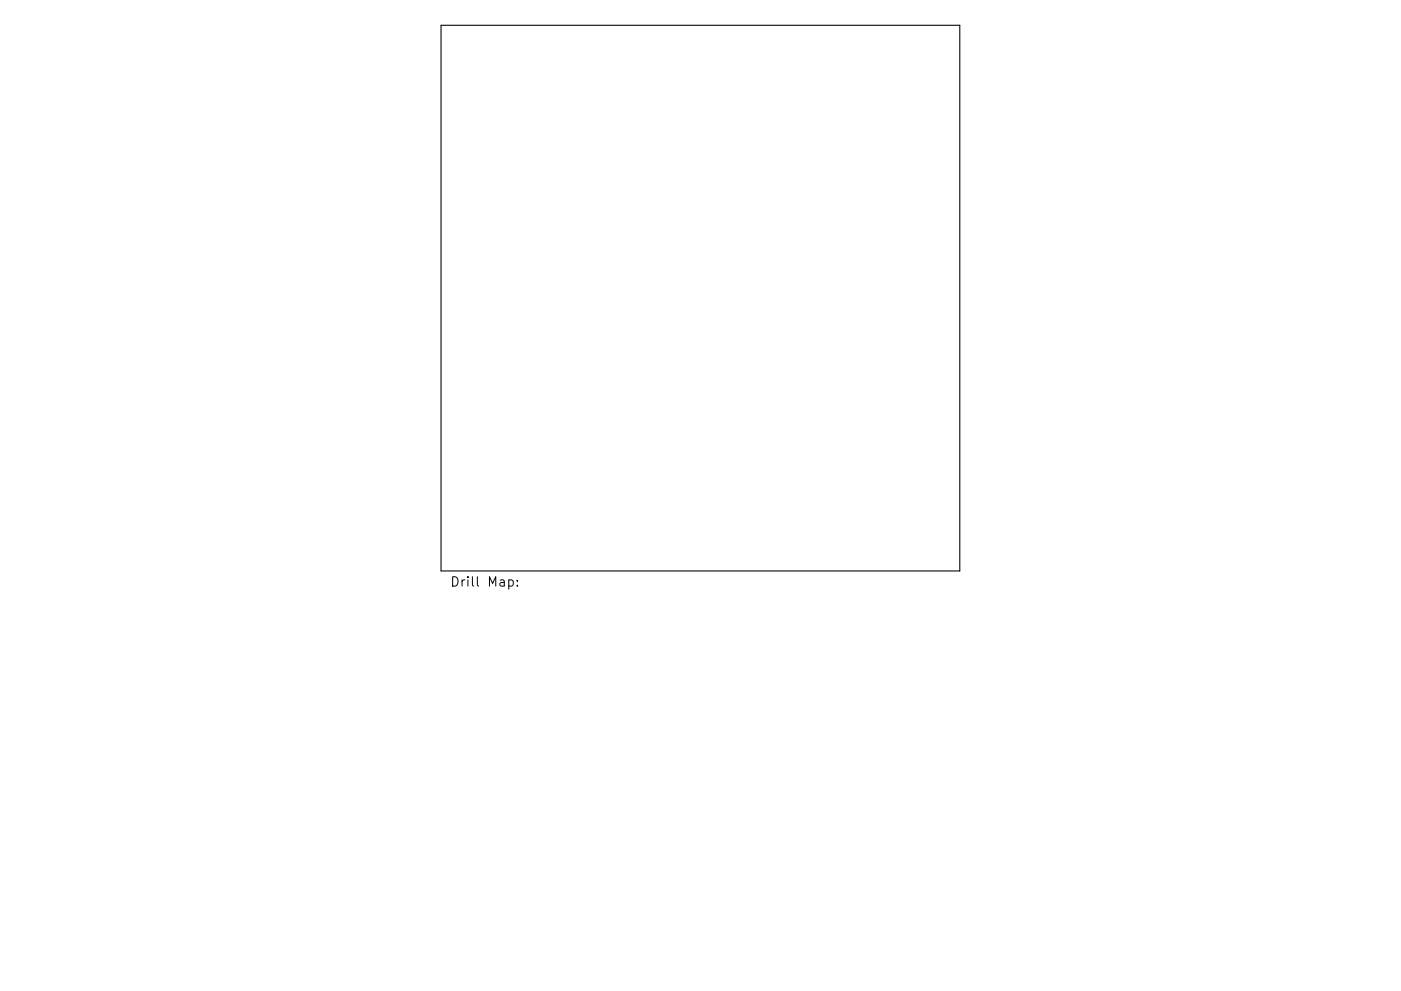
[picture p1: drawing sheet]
<svg xmlns="http://www.w3.org/2000/svg" width="297mm" height="210mm" viewBox="0 0 297 210" stroke-linecap="round" stroke-linejoin="round" font-family="sans-serif">
<defs><g id="words">
<text font-size="2.8" x="95.4" y="124.5">Drill Map:</text>
</g></defs>
<path d="M93.5 5.4h110v115.7h-110z" fill="none" stroke="#000" stroke-width=".23"/>
<path d="M107.9 123.1l.5-.1 .4 .4v.6l-.2 .3h-.7M109.7 124.2v.2M109.7 123.1v.2" fill="none" stroke="#000" stroke-width=".21"/>
<use href="#words"/>
</svg>
